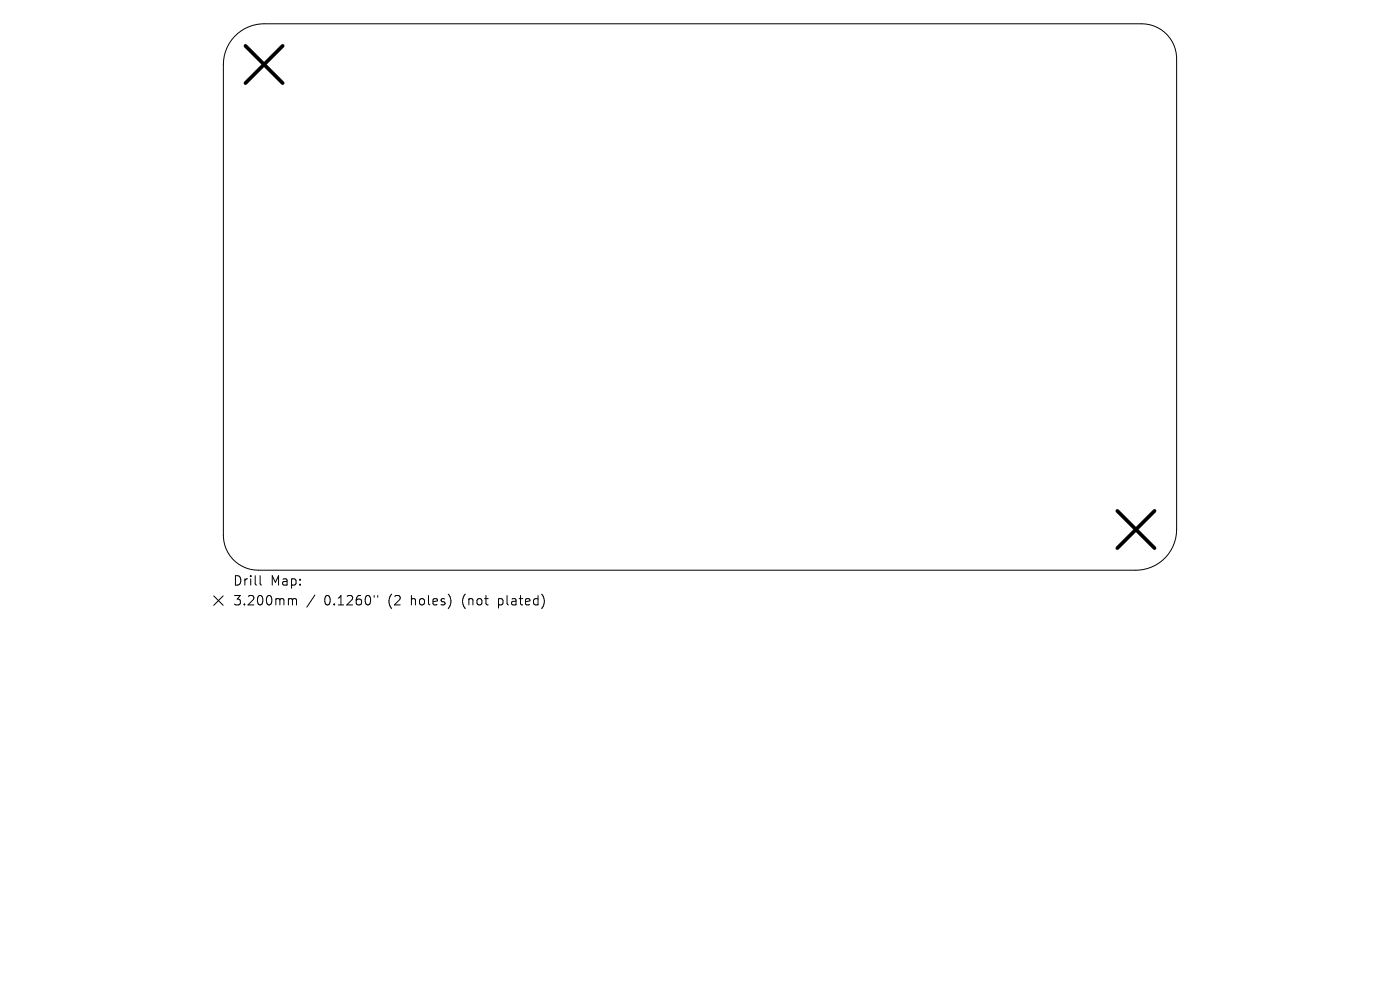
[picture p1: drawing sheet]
<svg xmlns="http://www.w3.org/2000/svg" width="297mm" height="210mm" viewBox="0 0 297 210" stroke-linecap="round" stroke-linejoin="round" font-family="sans-serif">
<defs><g id="words">
<g font-size="2.8">
<text x="49.3" y="124.5">Drill</text>
<text x="57.4" y="124.5">Map:</text>
<text x="49.3" y="128.7">3.200mm</text>
<text x="68.8" y="128.7">0.1260&quot;</text>
<text x="82.5" y="128.7">(2</text>
<text x="87.5" y="128.7">holes)</text>
<text x="98.5" y="128.7">(not</text>
<text x="106.4" y="128.7">plated)</text>
</g>
</g></defs>
<path d="M49.8 7.7a8.6 8.6 0 0 1 6.2-2.7h186.2a7.4 7.4 0 0 1 7.4 7.4v99.9a8.6 8.6 0 0 1-8.6 8.7h-186.2a7.4 7.4 0 0 1-7.4-7.4v-99.9a8.6 8.6 0 0 1 2.4-6zM45.3 126.4l2 2M47.3 126.4l-2 2M55.2 122.1v1.7l.3 .3M61.5 127l.4 .1 .1 .2M62 127.3l.3-.3 .5 .1 .1 1.2M62 127.3v1M66.8 126.2l-1.7 2.6M79.4 126.3v.4M80.1 126.3v.4" fill="none" stroke="#000" stroke-width=".21"/>
<path d="M52.1 9.7l7.9 7.9M60 9.7l-7.9 7.9M237 108.4l7.9 7.9M244.9 108.4l-7.9 7.9" fill="none" stroke="#000" stroke-width=".79"/>
<use href="#words"/>
</svg>
